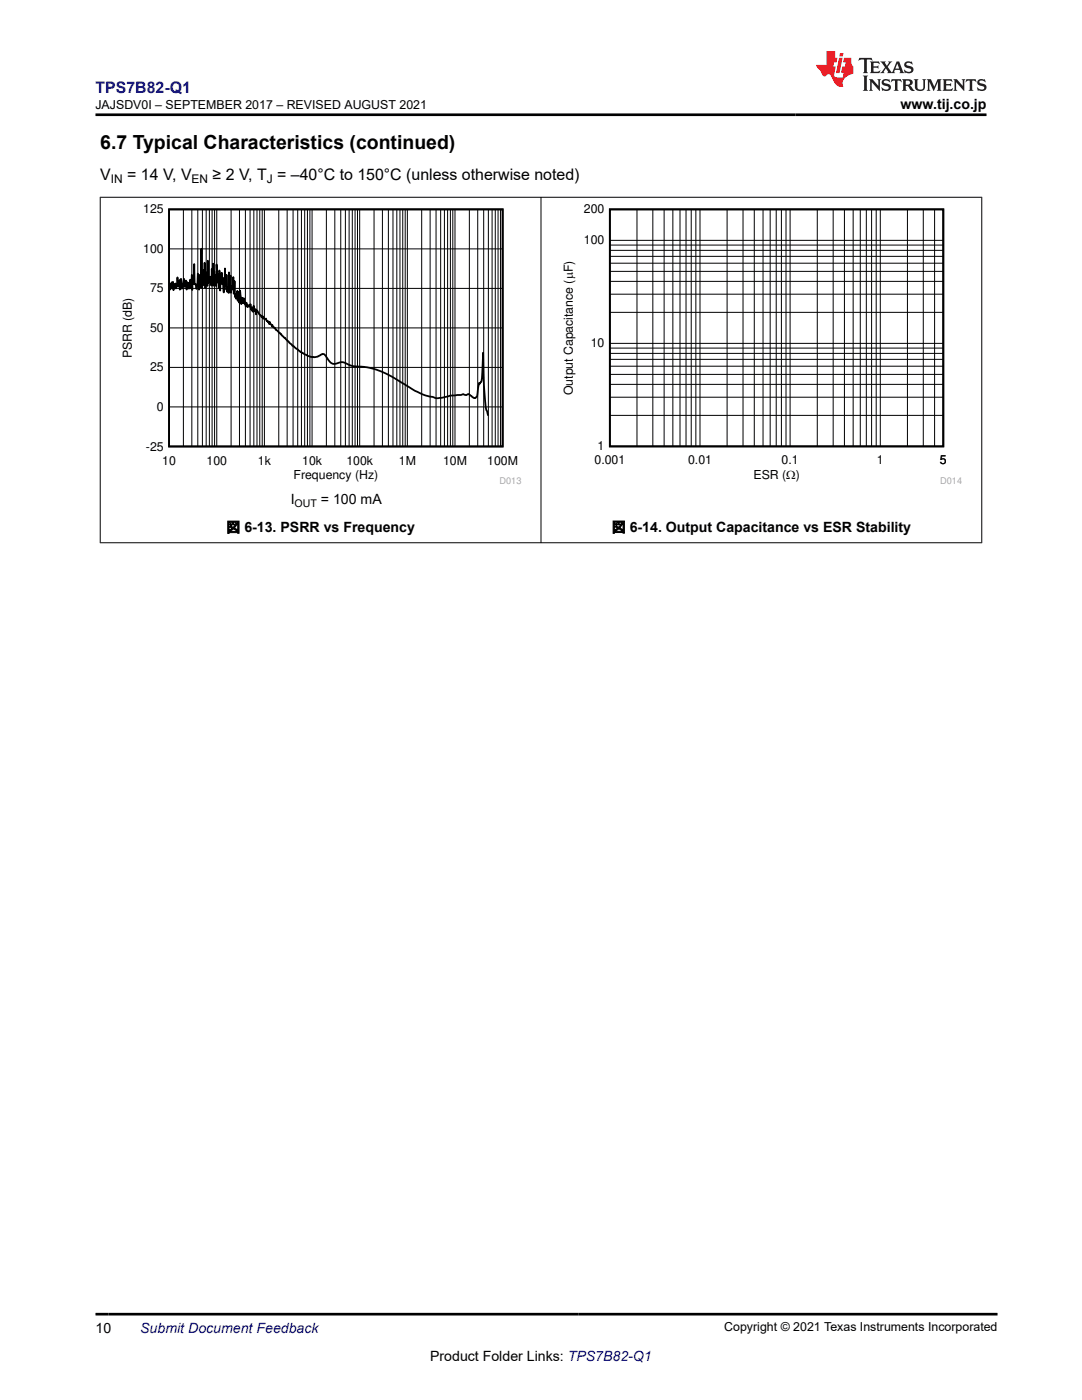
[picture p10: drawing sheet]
<svg xmlns="http://www.w3.org/2000/svg" width="216mm" height="279mm" viewBox="0 0 216 279" stroke-linecap="round" stroke-linejoin="round" font-family="sans-serif">
<defs><g id="words">
<text font-size="3.9" x="20" y="29.8">6.7 Typical Characteristics (continued)</text>
<text font-size="3.2" fill="#00f" x="19" y="18.6">TPS7B82-Q1</text>
<g font-size="3.2">
<text x="20" y="36">V</text>
<text x="25.4" y="36">= 14 V, V</text>
<text x="42.4" y="36">≥ 2 V, T = –40°C to 150°C (unless otherwise noted)</text>
</g>
<g font-size="2.8">
<text x="179.7" y="21.7">www.tij.co.jp</text>
<text x="58" y="100.7">I</text>
<text x="64" y="100.7">= 100 mA</text>
<text x="45.2" y="106.2">図 6-13. PSRR vs Frequency</text>
<text x="122" y="106.2">図 6-14. Output Capacitance vs ESR Stability</text>
<text x="19" y="266">10</text>
<text x="85.8" y="271.7">Product Folder Links: TPS7B82-Q1</text>
</g>
<text font-size="2.8" fill="#00f" x="28" y="266">Submit Document Feedback</text>
<g font-size="2.5">
<text x="19" y="21.8">JAJSDV0I – SEPTEMBER 2017 – REVISED AUGUST 2021</text>
<text x="28.6" y="42.6">125</text>
<text x="116.5" y="42.6">200</text>
<text x="28.6" y="50.5">100</text>
<text x="116.5" y="48.8">100</text>
<text x="29.9" y="58.4">75</text>
<text x="26.3" y="71.5" transform="rotate(-90 26.3 71.5)">PSRR (dB)</text>
<text x="29.9" y="66.2">50</text>
<text x="117.9" y="69.3">10</text>
<text x="29.9" y="74.1">25</text>
<text x="31.3" y="82">0</text>
<text x="114.3" y="78.9" transform="rotate(-90 114.3 78.9)">Output Capacitance (PF)</text>
<text x="29.1" y="89.9">-25</text>
<text x="119.2" y="89.9">1</text>
<text x="32.4" y="92.7">10</text>
<text x="41.2" y="92.7">100</text>
<text x="51.5" y="92.7">1k</text>
<text x="58.6" y="95.5">Frequency (Hz)</text>
<text x="60.3" y="92.7">10k</text>
<text x="69.1" y="92.7">100k</text>
<text x="79.6" y="92.7">1M</text>
<text x="88.4" y="92.7">10M</text>
<text x="97.2" y="92.7">100M</text>
<text x="118.6" y="92.7">0.001</text>
<text x="137.3" y="92.7">0.01</text>
<text x="150.3" y="95.5">ESR (:)</text>
<text x="156" y="92.7">0.1</text>
<text x="175" y="92.7">1</text>
<text x="187.5" y="92.7">5</text>
<text x="144.5" y="265.7">Copyright © 2021 Texas Instruments Incorporated</text>
</g>
<g font-size="2.4">
<text x="22.1" y="36.6">IN</text>
<text x="38.2" y="36.6">EN</text>
<text x="53.2" y="36.6">J</text>
</g>
<text font-size="2.1" x="58.8" y="101.2">OUT</text>
<g font-size="1.8" fill="#a8a8a8">
<text x="99.7" y="96.6">D013</text>
<text x="187.6" y="96.6">D014</text>
</g>
</g></defs>
<path d="M33.7 41.8h66.6v47.3h-66.6zM33.9 57l.1 .8 .1-1.2 .1 .9 .1-1.2 .2 .9v-.9l.1 1.6 .1-1.2 .1 .6 .2-.7 .1 1 .1-.6 .1 .3 .1-1.9 .2 1.7 .1-1.1 .2 1.8 .1-2 .1 1.5v-1.6l.2 1.9 .4-2 .1 1.6 .3-1.2 .1 1.8 .1-1.5 .2 .6 .1-.4v1.1l.1-.8 .2 .8 .1-1.8 .1 1.5 .1-.3 .1-2.1 .1 3 .1-1.8 .1 .6 .1-.3 .1-3.7v4.1l.1-.2 .2 .1 .1 1 .3-3.1 .2 3.2 .1-2.9 .2 2.4 .1-1.2 .1-6.5 .1 7.9 .3-3.6 .1 3v-.8l.1-3.7 .2 5.1 .2-3.2 .2 2.8 .1-5.1 .1 4.4 .1-1.1 .1 .9 .1-.2 .1-.8 .2 1.8 .1-3.3v3.3l.2-4.4 .2 4.4v-2.9l.1 2.8 .1-2 .1 2 .1-1.7v1.9l.1-4.3 .3 3.7 .1-1.5 .1 2.5 .1-3.5 .1 4 .1-2.4 .1 1 .2-2.2v2.2l.2-.7 .1 2.5 .1-3 .1 2.5 .1-4.3 .2 3.5 .1-2.2 .1 3.3 .1-.9h.1l.1 1.2 .1-4.1 .1 3.8v.2l.2-3.4 .1 3.4 .1-1.3 .1 .2 .1-.2 .1 .7 .1-2.5v3.3l.2-2.5 .2 3.2v-.6l.1 .9 .1-.4 .1 .3 .1-1.4v1.9l.2-1.7 .1 2 .1-1.7v1.9l.1-2.5 .2 2.7 .2-1.3 .1 1 .1-.4 .1 .4v-.9l.1 .9 .1 .2 .1-.4 .1 .9 .2-.7 .1 .8v-.3l.1 .4 .3-.4 .2 .4 .1-.6 .1 .9v.2l.2-.5 .1 .8 .1-.5v.7l.1-1.3 .2 1 .2-.3 .1 1 .2-.8 .9 1.4 .1-.2 .1 .2v-.2l.1 .5 .1-.2 .3 .3 .2-.1 .1 .5 .3 .2 .1-.2 .1 .6 .1-.5 .1 .4h.1l.3 .5 .1-.2v.3l.4 .2 .2 .4 1 .8 .2 .3 .7 .5 1.4 1.6 .4 .1 1.2 1.1 2.2 1 .6 .1 1-.3a.84 .84 0 0 1 .9-.3 .84 .84 0 0 1 .6 .7 1.66 1.66 0 0 0 1.8 1.2l1.4-.3 2.1 .8 2.6 .2 2 .5 3 1.3 4.8 3 2 .8 2 .5h1.2l1.7-.4 2.1-.2 .5-.1 .7 .1a.7 .7 0 0 1 1 .3l.5 .4 .3-.1 .3-.3 .4-2.7 .2 .2 .3-.6 .3-5.6 .1 4.2a36.5 36.5 0 0 0 .6 7.3l.3 1.1" fill="none" stroke="#000" stroke-width=".36"/>
<g fill="none" stroke="#000" stroke-width=".2">
<path d="M33.7 57.6h66.6M33.7 49.7h66.6M36.6 41.8v47.3M38.3 41.8v47.3M39.5 41.8v47.3M40.4 41.8v47.3M41.1 41.8v47.3M41.8 41.8v47.3M42.3 41.8v47.3M42.8 41.8v47.3M43.3 41.8v47.3M46.1 41.8v47.3"/>
<path d="M47.8 41.8v47.3M49 41.8v47.3M49.9 41.8v47.3M50.7 41.8v47.3M51.3 41.8v47.3M51.8 41.8v47.3M52.3 41.8v47.3M52.8 41.8v47.3M55.6 41.8v47.3M57.3 41.8v47.3M58.5 41.8v47.3M59.4 41.8v47.3"/>
<path d="M60.1 41.8v47.3M60.8 41.8v47.3M61.3 41.8v47.3M61.8 41.8v47.3M62.3 41.8v47.3M65.1 41.8v47.3M66.8 41.8v47.3M68 41.8v47.3M68.9 41.8v47.3M69.7 41.8v47.3M70.3 41.8v47.3M70.9 41.8v47.3"/>
<path d="M71.3 41.8v47.3M71.8 41.8v47.3M74.6 41.8v47.3M76.3 41.8v47.3M77.5 41.8v47.3M78.4 41.8v47.3M79.2 41.8v47.3M79.8 41.8v47.3M80.4 41.8v47.3M80.9 41.8v47.3M81.3 41.8v47.3M84.1 41.8v47.3"/>
<path d="M85.8 41.8v47.3M87 41.8v47.3M87.9 41.8v47.3M88.7 41.8v47.3M89.3 41.8v47.3M89.9 41.8v47.3M90.4 41.8v47.3M90.8 41.8v47.3M93.7 41.8v47.3M95.3 41.8v47.3M96.5 41.8v47.3M97.4 41.8v47.3"/>
<path d="M98.2 41.8v47.3M98.8 41.8v47.3M99.4 41.8v47.3M99.9 41.8v47.3M33.7 73.3h66.6M33.7 65.4h66.6M33.7 81.2h66.6"/>
</g>
<path d="M111.9 40.8h80.1v55.8h-80.1z" fill-rule="evenodd" fill="#fff"/>
<path d="M121.7 41.8h66.5v47.3h-66.5z" fill="none" stroke="#000" stroke-width=".36"/>
<g fill="none" stroke="#000" stroke-width=".2">
<path d="M19.9 39.4h176.1M20 39.3v69.1M107.9 39.3v69.1M195.9 39.3v69.1M121.7 58.7h66.5M121.7 56.2h66.5M121.7 54.2h66.5M121.7 52.5h66.5M121.7 51.2h66.5M121.7 50h66.5M121.7 48.9h66.5M121.7 48h66.5"/>
<path d="M127.1 41.8v47.3M130.3 41.8v47.3M132.5 41.8v47.3M134.3 41.8v47.3M135.7 41.8v47.3M136.9 41.8v47.3M137.9 41.8v47.3M138.9 41.8v47.3M139.7 41.8v47.3M145.1 41.8v47.3M148.3 41.8v47.3M150.5 41.8v47.3"/>
<path d="M152.3 41.8v47.3M153.7 41.8v47.3M154.9 41.8v47.3M155.9 41.8v47.3M156.8 41.8v47.3M157.7 41.8v47.3M163.1 41.8v47.3M166.2 41.8v47.3M168.5 41.8v47.3M170.2 41.8v47.3M171.7 41.8v47.3M172.9 41.8v47.3"/>
<path d="M173.9 41.8v47.3M174.8 41.8v47.3M175.7 41.8v47.3M181.1 41.8v47.3M184.2 41.8v47.3M186.5 41.8v47.3M188.2 41.8v47.3M121.7 79.3h66.5M121.7 76.7h66.5M121.7 74.7h66.5M121.7 73.1h66.5M121.7 71.7h66.5"/>
<path d="M121.7 70.5h66.5M121.7 69.5h66.5M121.7 68.5h66.5M121.7 62.3h66.5M121.7 82.9h66.5M19.9 108.3h176.1"/>
</g>
<path d="M171.5 11.6l-.2 .5 .5-.2h.6v.1v2.2l-.2 .4h1l-.2-.4v-2.2v-.1h.5l.5 .2-.1-.5zM173.6 12.3l.2 .4v1.5l-.2 .4h1.9l.1-.6a1.08 1.08 0 0 1-1.3 .2v-.7h.6l.4 .2v-.7l-.4 .2h-.6v-.5l.2-.2a1 1 0 0 1 1 .3l-.1-.5zM175.7 12.3l.9 1.1-1 1.2h.9l-.2-.2 .5-.8 .4 .8-.2 .2h1.6l-.2-.2 .2-.5h.9l.1 .5-.1 .2h.9l-.2-.3-.8-2h-.5l-.9 2.2-.9-1.1 .9-1.1h-.8l.2 .2-.4 .6-.4-.6 .2-.2zM179 12.7l.4 1h-.7zM180.7 12.4a.65 .65 0 0 0-.2 .7 .65 .65 0 0 0 .6 .5l.6 .1 .1 .3a.79 .79 0 0 1-.7 .4 .79 .79 0 0 1-.7-.5l.1 .7 .2-.1a.93 .93 0 0 0 1.1 .1 .93 .93 0 0 0 .4-1 1.46 1.46 0 0 0-1.2-.6l-.1-.3a1.09 1.09 0 0 1 1.2 .2l-.2-.6-.1 .1-.5-.2zM172.2 15.1l.2 .4v2.2l-.2 .4h1l-.2-.4v-2.2l.2-.4zM173.4 15.8l.2 .4v1.5l-.2 .4h.8l-.3-.4 .1-1.3 1.6 1.8v-2l.2-.4h-.7l.1 .2 .1 1.1-1.2-1.3zM176.2 15.9a.65 .65 0 0 0-.2 .8 .65 .65 0 0 0 .6 .4l.6 .2 .1 .2a.79 .79 0 0 1-.7 .4 .79 .79 0 0 1-.7-.5l.1 .7 .2-.1a.93 .93 0 0 0 1.1 .1 .93 .93 0 0 0 .4-.9 1.46 1.46 0 0 0-1.2-.6l-.1-.4a1.09 1.09 0 0 1 1.2 .2l-.1-.6-.2 .1-.5-.1zM177.9 15.8l-.1 .6a.63 .63 0 0 1 .8-.3v1.6l-.3 .4h1l-.2-.4v-1.6a.66 .66 0 0 1 .8 .3l-.1-.6zM180 15.8l.2 .4v1.5l-.2 .4h1l-.2-.2-.1-.7h.5l.1 .2a.79 .79 0 0 0 1.2 .6l-1-.9a.61 .61 0 0 0 .6-.6 .61 .61 0 0 0-.5-.7zM180.8 16.1h.1a.47 .47 0 0 1 .5 .1 .47 .47 0 0 1 .1 .5l-.1 .1-.7 .1zM182.3 15.8l.2 .2a2.27 2.27 0 0 0 .4 2 1.04 1.04 0 0 0 1.7-.7v-1.3l.2-.2h-.8l.2 .4v1.1a.6 .6 0 0 1-.6 .6 .6 .6 0 0 1-.6-.6v-1.1l.3-.4zM184.9 15.8l.2 .4v1.5l-.2 .4h.8l-.3-.4v-1.4l.9 1.9 .9-1.9v1.4l-.3 .4h1l-.2-.4v-1.5l.2-.4h-.8l-.7 1.5-.6-1.5zM188.1 15.8l.2 .4v1.5l-.2 .4h1.9l.1-.6a1.09 1.09 0 0 1-1.3 .2v-.7h.6l.4 .2v-.6l-.4 .2h-.6v-.6l.2-.1a1.01 1.01 0 0 1 1 .3l-.1-.6zM190.2 15.8l.3 .4v1.5l-.3 .4h.8l-.2-.4v-1.3l1.6 1.8v-2l.2-.4h-.7l.2 .2v1.1l-1.2-1.3zM192.8 15.8l-.1 .6a.63 .63 0 0 1 .8-.3v1.6l-.3 .4h1l-.2-.4v-1.6a.66 .66 0 0 1 .8 .3l-.1-.6zM195.2 15.9a.65 .65 0 0 0-.2 .8 .65 .65 0 0 0 .6 .4l.6 .2 .2 .2a.79 .79 0 0 1-.7 .4 .79 .79 0 0 1-.7-.5l.1 .7 .2-.1a.93 .93 0 0 0 1 .1 .93 .93 0 0 0 .5-.9 1.46 1.46 0 0 0-1.3-.6v-.4a1.09 1.09 0 0 1 1.2 .2l-.2-.6-.2 .1-.5-.1z" fill="#231f20"/>
<path d="M164.9 10.2v2.8h-2l.1 .3 .8 1a.95 .95 0 0 0 1 .9 .59 .59 0 0 1 .5-.4 .59 .59 0 0 1 .5 .4l.4 .7a1.59 1.59 0 0 0 2.1 1.4 1.61 1.61 0 0 1 1-2.3l1-.3-.1-1.5a1.59 1.59 0 0 1-.3-1.7h-1.5l-.2 .9h.6l-.2 .9h-.5l-.2 1v.2l.4 .1-.1 .9h-.7a.73 .73 0 0 1-1-.7l.3-1.5h-.5l.1-.9h.5l.2-.9h-.5v-1.3zM167.4 11.5l-.6 3.1h.7l.6-3.1zM167.6 10.6l-.1 .6h.7l.1-.6z" fill="#ed1c24"/>
<path d="M19 22.9h177.8M19 262.3h180" fill="none" stroke="#000" stroke-width=".53"/>
<use href="#words"/>
</svg>
